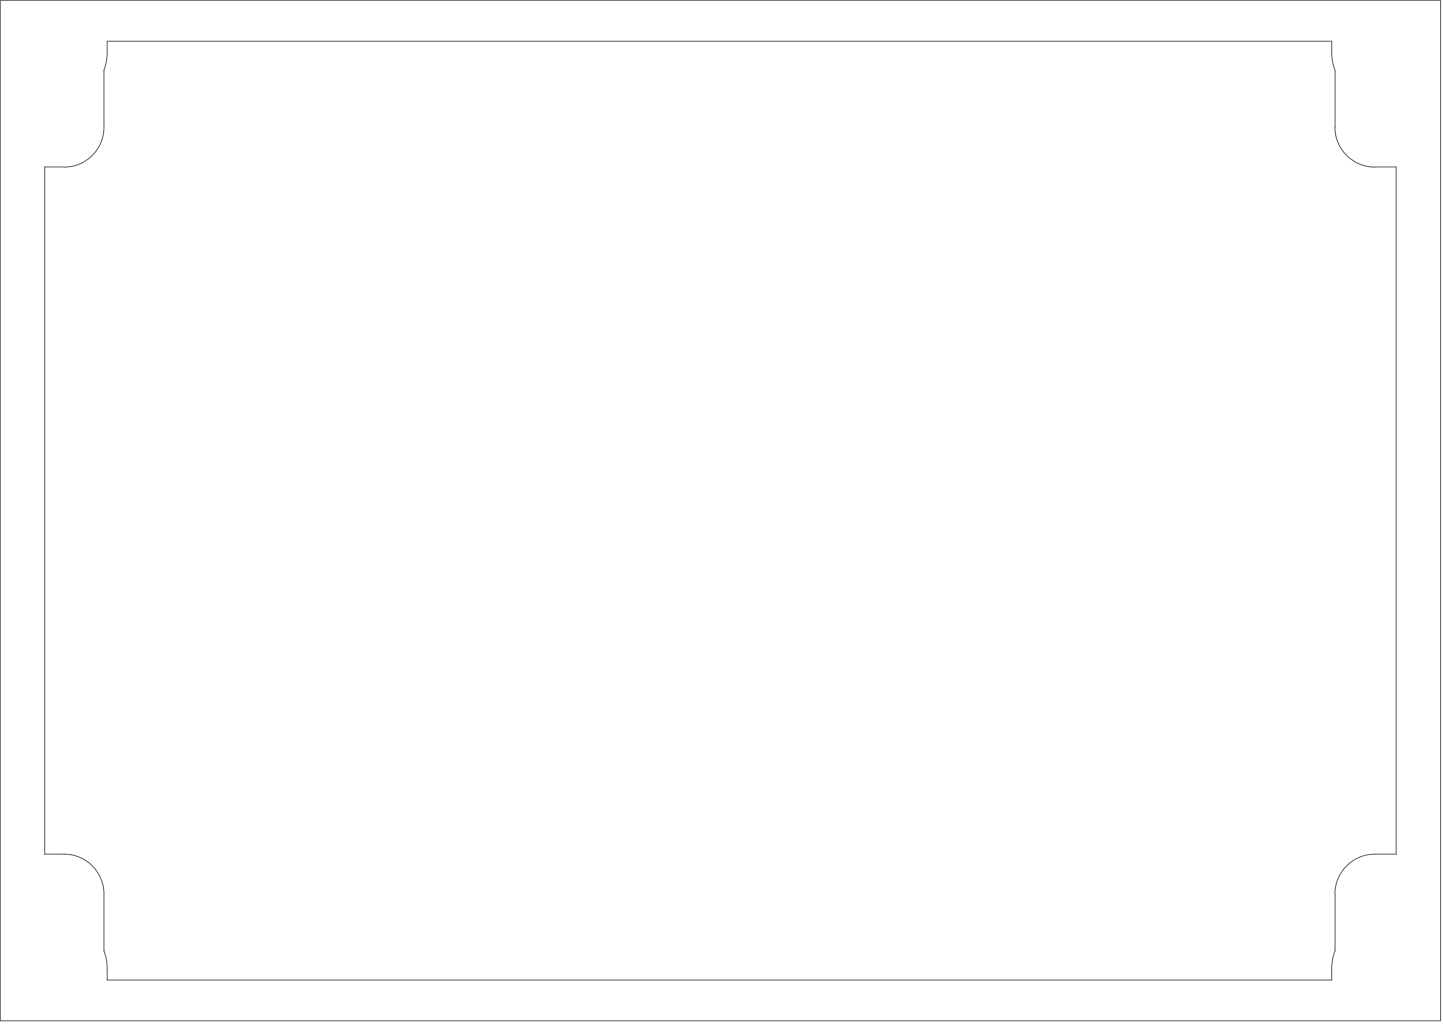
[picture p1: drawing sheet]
<svg xmlns="http://www.w3.org/2000/svg" width="433mm" height="307mm" viewBox="0 0 433 307" stroke-linecap="round" stroke-linejoin="round" font-family="sans-serif">
<path d="M.1 .1h432v305.9h-432zM31.2 21.1a15.4 15.4 0 0 0 1-5.4v-3.3h367.3v3.3a15.4 15.4 0 0 0 1 5.4M31.2 21.1v17.1a11.9 11.9 0 0 1-11.9 11.9M400.5 21.1l-.1 17.1a11.9 11.9 0 0 0 12 11.9M19.3 50h-5.9v206a22.8 22.8 0 0 1 9.9 .7 11.9 11.9 0 0 1 7.9 11.2v17M412.4 50h6.4v206a24.1 24.1 0 0 0-10.4 .7 11.8 11.8 0 0 0-7.9 11.2v17a15.4 15.4 0 0 0-1 5.5v3.3h-367.3v-3.3a15.4 15.4 0 0 0-1-5.5" fill="none" stroke="#5a5a5a" stroke-width=".3"/>
</svg>
